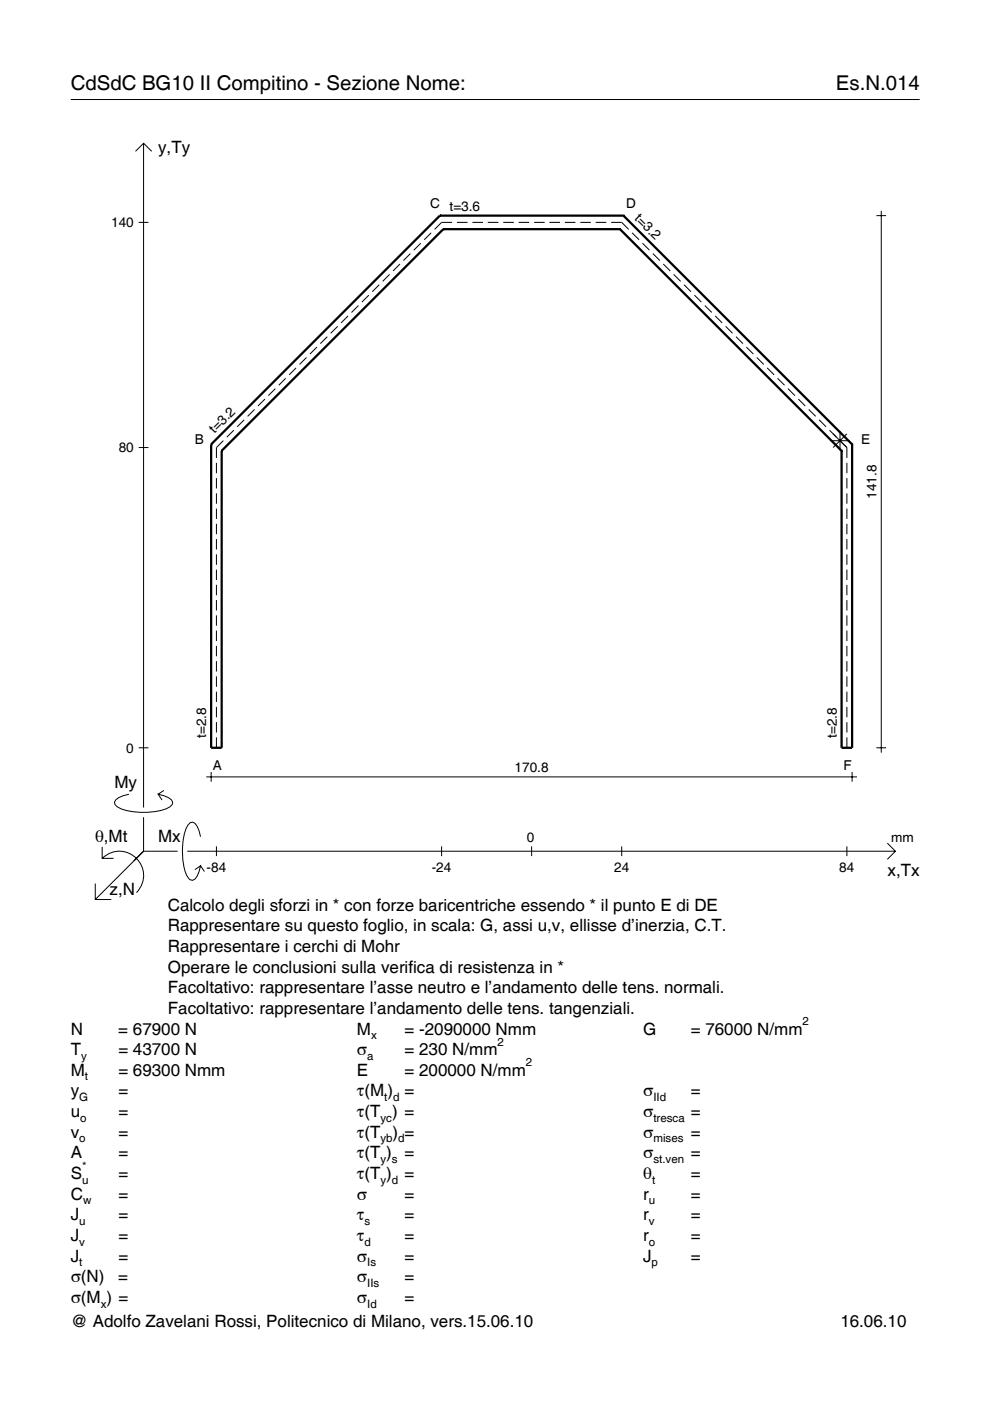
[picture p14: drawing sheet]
<svg xmlns="http://www.w3.org/2000/svg" width="210mm" height="297mm" viewBox="0 0 210 297" stroke-linecap="round" stroke-linejoin="round" font-family="sans-serif">
<defs><g id="words">
<g font-size="4.3">
<text x="15" y="19">CdSdC BG10 II Compitino - Sezione Nome:</text>
<text x="177.2" y="19">Es.N.014</text>
</g>
<g font-size="3.6">
<text x="33.5" y="32.4">y,Ty</text>
<text x="24.3" y="167.1">My</text>
<text x="20.1" y="178.4">θ,Mt</text>
<text x="33.5" y="178.4">Mx</text>
<text x="188.2" y="185.6">x,Tx</text>
<text x="23.2" y="189.7">z,N</text>
<text x="35.6" y="193.1">Calcolo degli sforzi in * con forze baricentriche essendo * il punto E di DE</text>
<text x="35.6" y="197.5">Rappresentare su questo foglio, in scala: G, assi u,v, ellisse d’inerzia, C.T.</text>
<text x="35.6" y="201.8">Rappresentare i cerchi di Mohr</text>
<text x="35.6" y="206.2">Operare le conclusioni sulla verifica di resistenza in *</text>
<text x="35.6" y="210.6">Facoltativo: rappresentare l’asse neutro e l’andamento delle tens. normali.</text>
<text x="35.6" y="215">Facoltativo: rappresentare l’andamento delle tens. tangenziali.</text>
<text x="15" y="219.3">N</text>
<text x="25.1" y="219.3">= 67900 N</text>
<text x="75.7" y="219.3">M</text>
<text x="85.8" y="219.3">= -2090000 Nmm</text>
<text x="136.4" y="219.3">G</text>
<text x="146.5" y="219.3">= 76000 N/mm</text>
<text x="15" y="223.7">T</text>
<text x="25.1" y="223.7">= 43700 N</text>
<text x="75.7" y="223.7">σ</text>
<text x="85.8" y="223.7">= 230 N/mm</text>
<text x="15" y="228.1">M</text>
<text x="15" y="232.5">y</text>
<text x="25.1" y="228.1">= 69300 Nmm</text>
<text x="25.1" y="232.5">=</text>
<text x="75.7" y="228.1">E</text>
<text x="75.7" y="232.5">τ(M ) =</text>
<text x="85.8" y="228.1">= 200000 N/mm</text>
<text x="136.4" y="232.5">σ</text>
<text x="146.5" y="232.5">=</text>
<text x="15" y="236.8">u</text>
<text x="25.1" y="236.8">=</text>
<text x="75.7" y="236.8">τ(T ) =</text>
<text x="136.4" y="236.8">σ</text>
<text x="146.5" y="236.8">=</text>
<text x="15" y="241.2">v</text>
<text x="15" y="245.6">A</text>
<text x="25.1" y="241.2">=</text>
<text x="25.1" y="245.6">=</text>
<text x="75.7" y="245.6">τ(T )</text>
<text x="75.7" y="241.2">τ(T</text>
<text x="83.3" y="241.2">) =</text>
<text x="85.8" y="245.6">=</text>
<text x="136.4" y="241.2">σ</text>
<text x="136.4" y="245.6">σ</text>
<text x="146.5" y="241.2">=</text>
<text x="146.5" y="245.6">=</text>
<text x="15" y="250">S</text>
<text x="25.1" y="250">=</text>
<text x="75.7" y="250">τ(T )</text>
<text x="85.8" y="250">=</text>
<text x="136.4" y="250">θ</text>
<text x="146.5" y="250">=</text>
<text x="15" y="254.3">C</text>
<text x="25.1" y="254.3">=</text>
<text x="75.7" y="254.3">σ</text>
<text x="85.8" y="254.3">=</text>
<text x="136.4" y="254.3">r</text>
<text x="146.5" y="254.3">=</text>
<text x="15" y="258.7">J</text>
<text x="15" y="263.1">J</text>
<text x="25.1" y="258.7">=</text>
<text x="25.1" y="263.1">=</text>
<text x="75.7" y="258.7">τ</text>
<text x="75.7" y="263.1">τ</text>
<text x="85.8" y="258.7">=</text>
<text x="85.8" y="263.1">=</text>
<text x="136.4" y="258.7">r</text>
<text x="136.4" y="263.1">r</text>
<text x="146.5" y="258.7">=</text>
<text x="146.5" y="263.1">=</text>
<text x="15" y="267.5">J</text>
<text x="25.1" y="267.5">=</text>
<text x="75.7" y="267.5">σ</text>
<text x="85.8" y="267.5">=</text>
<text x="136.4" y="267.5">J</text>
<text x="146.5" y="267.5">=</text>
<text x="15" y="271.8">σ(N)</text>
<text x="25.1" y="271.8">=</text>
<text x="75.7" y="271.8">σ</text>
<text x="85.8" y="271.8">=</text>
<text x="15" y="276.2">σ(M ) =</text>
<text x="15" y="281.4">@ Adolfo Zavelani Rossi, Politecnico di Milano, vers.15.06.10</text>
<text x="75.7" y="276.2">σ</text>
<text x="85.8" y="276.2">=</text>
<text x="178.2" y="281.4">16.06.10</text>
</g>
<g font-size="2.9">
<text x="91.2" y="44">C</text>
<text x="95.3" y="44.7">t=3.6</text>
<text x="132.7" y="44">D</text>
<text x="134.4" y="46.4" transform="rotate(45 134.4 46.4)">t=3.2</text>
<text x="23.6" y="48.1">140</text>
<text x="25.2" y="95.9">80</text>
<text x="41.3" y="94.2">B</text>
<text x="45.5" y="92" transform="rotate(-45 45.5 92)">t=3.2</text>
<text x="182.6" y="94.2">E</text>
<text x="185.8" y="105.7" transform="rotate(-90 185.8 105.7)">141.8</text>
<text x="26.8" y="159.5">0</text>
<text x="43.7" y="156.5" transform="rotate(-90 43.7 156.5)">t=2.8</text>
<text x="177.4" y="156.5" transform="rotate(-90 177.4 156.5)">t=2.8</text>
<text x="45.1" y="163.3">A</text>
<text x="109.1" y="163.7">170.8</text>
<text x="178.8" y="163.3">F</text>
<text x="111.7" y="178.4">0</text>
<text x="189" y="178.4">mm</text>
<text x="43.8" y="184.9">-84</text>
<text x="91.5" y="184.9">-24</text>
<text x="130.2" y="184.9">24</text>
<text x="178" y="184.9">84</text>
</g>
<g font-size="2.4">
<text x="78.7" y="220.3">x</text>
<text x="105.5" y="221.7">2</text>
<text x="170.2" y="217.3">2</text>
<text x="17.2" y="224.7">y</text>
<text x="77.9" y="224.7">a</text>
<text x="111.5" y="226.1">2</text>
<text x="16.8" y="233.5">G</text>
<text x="18" y="229.1">t</text>
<text x="81.5" y="233.5">t d</text>
<text x="138.5" y="233.5">IId</text>
<text x="17" y="237.8">o</text>
<text x="80.7" y="237.8">yc</text>
<text x="138.5" y="237.8">tresca</text>
<text x="16.8" y="242.2">o</text>
<text x="80.7" y="242.2">yb d</text>
<text x="138.5" y="242.2">mises</text>
<text x="17.4" y="251">u</text>
<text x="17.4" y="248">*</text>
<text x="80.7" y="246.6">y s</text>
<text x="80.7" y="251">y d</text>
<text x="138.2" y="251">t</text>
<text x="138.5" y="246.6">st.ven</text>
<text x="17.6" y="255.3">w</text>
<text x="137.6" y="255.3">u</text>
<text x="16.8" y="259.7">u</text>
<text x="77.3" y="259.7">s</text>
<text x="137.6" y="259.7">v</text>
<text x="16.8" y="264.1">v</text>
<text x="16.8" y="268.5">t</text>
<text x="77.3" y="264.1">d</text>
<text x="77.9" y="268.5">Is</text>
<text x="137.6" y="264.1">o</text>
<text x="138.2" y="268.5">p</text>
<text x="77.9" y="272.8">IIs</text>
<text x="21.4" y="277.2">x</text>
<text x="77.9" y="277.2">Id</text>
</g>
</g></defs>
<g fill="none" stroke="#000" stroke-width=".21">
<path d="M15 21.1h180M28.7 32.1l1.7-1.7 1.8 1.7M30.4 30.4v140.8M29.4 47.1h2.1M82.6 58.2l-1.5 1.4M84.8 56l-1.5 1.4M87 53.8l-1.5 1.4M89.2 51.6l-1.5 1.4M91.4 49.4l-1.5 1.4M95.9 47.1h-2.3l-1.5 1.5M96.9 47.1h2.2M100.2 47.1h2.2"/>
<path d="M103.4 47.1h2.3M106.7 47.1h2.2M110 47.1h2.2M113.2 47.1h2.3M116.5 47.1h2.2M119.8 47.1h2.2M123 47.1h2.3M126.3 47.1h2.2M129.6 47.1h2.2l1.5 1.5M134 49.4l1.5 1.4M136.2 51.6l1.5 1.4M138.4 53.8l1.5 1.4"/>
<path d="M140.6 56l1.5 1.4M142.8 58.2l1.5 1.4M185.8 45.7h2.1M186.8 44.7v114.9M62.8 78l-1.5 1.5M65 75.8l-1.5 1.5M67.2 73.6l-1.5 1.5M69.4 71.4l-1.5 1.5M71.6 69.2l-1.5 1.5M73.8 67l-1.5 1.5M76 64.8l-1.5 1.4M78.2 62.6l-1.5 1.4"/>
<path d="M80.4 60.4l-1.5 1.4M145 60.4l1.5 1.4M147.2 62.6l1.5 1.4M149.4 64.8l1.5 1.4M151.6 67l1.5 1.5M153.8 69.2l1.5 1.5M156 71.4l1.5 1.5M158.2 73.6l1.5 1.5M160.5 75.8l1.4 1.5M162.7 78l1.4 1.5M29.4 94.9h2.1M45.9 98.1v2.2"/>
<path d="M47.4 93.4l-1.5 1.5v2.2M49.6 91.2l-1.5 1.5M51.8 89l-1.5 1.5M54 86.8l-1.5 1.5M56.2 84.6l-1.5 1.5M58.4 82.4l-1.5 1.5M60.6 80.2l-1.5 1.5M164.9 80.2l1.4 1.5M167.1 82.4l1.4 1.5M169.3 84.6l1.4 1.5M171.5 86.8l1.4 1.5M173.7 89l1.4 1.5"/>
<path d="M175.9 91.2l3.7 3.7M176 93.4h4.2M178.1 93.4l1.5 1.5M178.1 91.4v4.1M179.6 94.9v2.2M179.6 98.1v2.2M179.6 92l-3 2.9M45.9 101.4v2.2M45.9 104.6v2.2M45.9 107.8v2.2M45.9 111.1v2.2M45.9 114.3v2.2"/>
<path d="M45.9 117.5v2.2M179.6 101.4v2.2M179.6 104.6v2.2M179.6 107.8v2.2M179.6 111.1v2.2M179.6 114.3v2.2M179.6 117.5v2.2M45.9 120.8v2.2M45.9 124v2.2M45.9 127.2v2.2M45.9 130.5v2.2M45.9 133.7v2.2"/>
<path d="M45.9 136.9v2.2M179.6 120.8v2.2M179.6 124v2.2M179.6 127.2v2.2M179.6 130.5v2.2M179.6 133.7v2.2M179.6 136.9v2.2M29.4 158.5h2.1M45.9 140.2v2.2M45.9 143.4v2.2M45.9 146.6v2.2M45.9 149.9v2.2"/>
<path d="M45.9 153.1v2.2M45.9 156.3v2.2M179.6 140.2v2.2M179.6 143.4v2.2M179.6 146.6v2.2M179.6 149.9v2.2M179.6 153.1v2.2M179.6 156.3v2.2M185.8 158.5h2.1M21.7 179.6v2.4h2.4M27.3 168.4a3.6 3.6 0 0 0-3 1.7l.1 .5a5.6 5.6 0 0 0 3.8 1.5 13.4 13.4 0 0 0 7.8-1l.5-.5 .1-.5a3.6 3.6 0 0 0-3.1-1.7l.8 1.2M30.4 173.3v7.2"/>
<path d="M34.7 167.6l-1.2 .8M42.5 177.4a3.6 3.6 0 0 0-1.7-3.1l-.5 .1a5.7 5.7 0 0 0-1.5 3.8 13.9 13.9 0 0 0 1.1 7.9l.4 .4 .5 .1a3.6 3.6 0 0 0 1.7-3l-1.2 .8M43.7 164.7h138M44.8 163.7v2M45.9 179.4v2.1M93.6 179.4v2.1M112.7 179.4v2.1M131.8 179.4v2.1M179.6 179.4v2.1M180.7 163.7v2M188.1 178.8l1.7 1.7-1.7 1.7M20.2 187.3v3.4h3.4"/>
<path d="M21.7 182a5.1 5.1 0 0 1 7.2 0 5.1 5.1 0 0 1 0 7.3M30.4 180.5l-10.2 10.2M30.4 180.5h7.2M39.7 180.5h150.1M42.5 183.6l.8 1.2"/>
</g>
<g fill="none" stroke="#000" stroke-width=".48">
<path d="M93.3 45.7h.1M93.3 45.7l-48.5 48.5M93.3 45.7h38.9M94 48.6h.1M94 48.6l-47 47M94 48.6h37.4M131.4 48.6h.1M131.4 48.6l47 47M132.2 45.7h.1M132.2 45.7l48.5 48.5M44.8 94.2h.1M44.8 94.2v64.3h2.2v-62.9"/>
<path d="M47 95.6h.1M178.4 95.6h.1M180.7 94.2h.1M180.7 94.2v64.3h-2.3v-62.9"/>
</g>
<use href="#words"/>
</svg>
